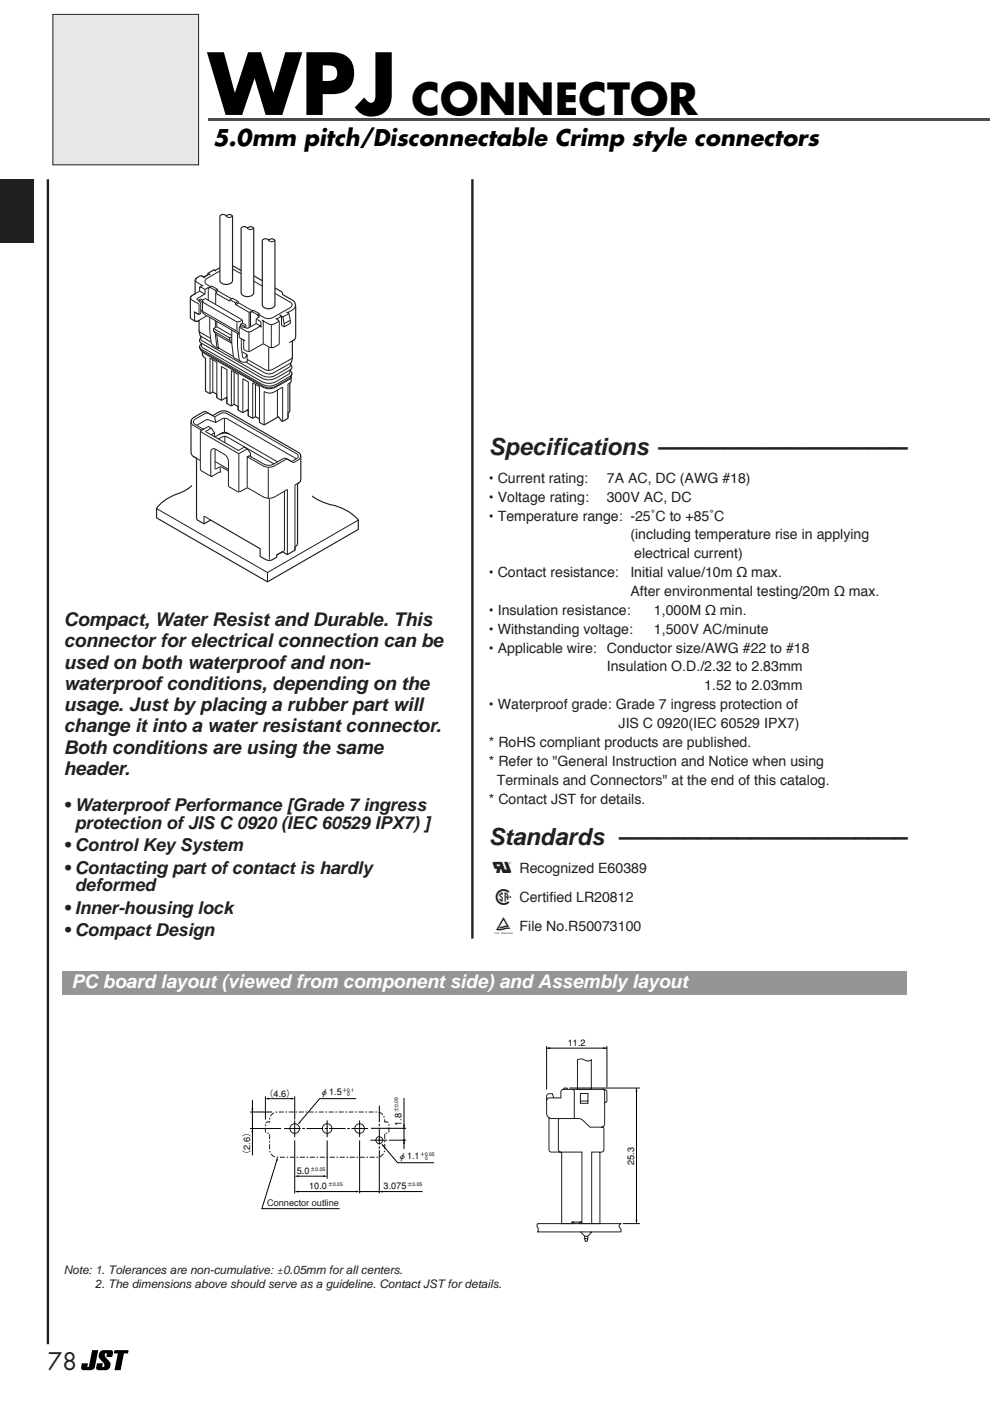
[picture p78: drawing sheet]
<svg xmlns="http://www.w3.org/2000/svg" width="210mm" height="297mm" viewBox="0 0 210 297" stroke-linecap="round" stroke-linejoin="round" font-family="sans-serif">
<defs><g id="words">
<text font-size="17.6" x="44.1" y="24.4">WPJ</text>
<text font-size="9.2" x="87.3" y="24.4">CONNECTOR</text>
<g font-size="7" fill="#231f20">
<text x="103.7" y="191.8">1</text>
<text x="103.7" y="198">2</text>
</g>
<g font-size="5" fill="#231f20">
<text x="103.7" y="96.4">Specifications –––––––––––––––––––</text>
<text x="103.7" y="179.2">Standards ––––––––––––––––––––––</text>
<text x="10.2" y="290.5">78</text>
</g>
<text font-size="4.8" x="45.2" y="30.9">5.0mm pitch/Disconnectable Crimp style connectors</text>
<text font-size="4.7" fill="#231f20" x="104.5" y="185.2">0</text>
<g font-size="4" fill="#231f20">
<text x="13.5" y="132.8">Compact, Water Resist and Durable. This</text>
<text x="13.5" y="137.3">connector for electrical connection can be</text>
<text x="13.5" y="141.8">used on both waterproof and non-</text>
<text x="13.5" y="146.3">waterproof conditions, depending on the</text>
<text x="13.5" y="150.8">usage. Just by placing a rubber part will</text>
<text x="13.5" y="155.3">change it into a water resistant connector.</text>
<text x="13.5" y="159.8">Both conditions are using the same</text>
<text x="13.5" y="164.3">header.</text>
</g>
<text font-size="4" fill="#fff" x="15.2" y="209.5">PC board layout (viewed from component side) and Assembly layout</text>
<g font-size="3.8" fill="#231f20">
<text x="13.5" y="172">• Waterproof Performance [Grade 7 ingress</text>
<text x="15.8" y="175.7">protection of JIS C 0920 (IEC 60529 IPX7) ]</text>
<text x="13.5" y="180.5">• Control Key System</text>
<text x="13.5" y="185.2">• Contacting part of contact is hardly</text>
<text x="15.8" y="189">deformed</text>
<text x="13.5" y="193.7">• Inner-housing lock</text>
<text x="13.5" y="198.5">• Compact Design</text>
</g>
<g font-size="3" fill="#231f20">
<text x="103.7" y="102.4">• Current rating:</text>
<text x="103.7" y="106.4">• Voltage rating:</text>
<text x="128.7" y="106.4">300V AC, DC</text>
<text x="128.7" y="102.4">7A AC, DC (AWG #18)</text>
<text x="103.7" y="110.4">• Temperature range: -25˚C to +85˚C</text>
<text x="133.7" y="114.4">(including temperature rise in applying</text>
<text x="134.5" y="118.4">electrical current)</text>
<text x="103.7" y="122.4">• Contact resistance:</text>
<text x="133.7" y="122.4">Initial value/10m Ω max.</text>
<text x="103.7" y="130.4">• Insulation resistance:</text>
<text x="133.7" y="126.4">After environmental testing/20m Ω max.</text>
<text x="138.7" y="130.4">1,000M Ω min.</text>
<text x="103.7" y="134.4">• Withstanding voltage:</text>
<text x="138.7" y="134.4">1,500V AC/minute</text>
<text x="103.7" y="138.4">• Applicable wire:</text>
<text x="128.7" y="138.4">Conductor size/AWG #22 to #18</text>
<text x="128.7" y="142.4">Insulation O.D./2.32 to 2.83mm</text>
<text x="149.3" y="146.4">1.52 to 2.03mm</text>
<text x="103.7" y="150.4">• Waterproof grade: Grade 7 ingress protection of</text>
<text x="131.2" y="154.4">JIS C 0920(IEC 60529 IPX7)</text>
<text x="103.7" y="158.4">* RoHS compliant products are published.</text>
<text x="103.7" y="162.4">* Refer to &quot;General Instruction and Notice when using</text>
<text x="105.3" y="166.4">Terminals and Connectors&quot; at the end of this catalog.</text>
<text x="103.7" y="170.4">* Contact JST for details.</text>
<text x="110.2" y="185.2">Recognized E60389</text>
<text x="110.2" y="191.3">Certified LR20812</text>
<text x="110.2" y="197.4">File No.R50073100</text>
</g>
<g font-size="2.5" fill="#231f20">
<text x="13.5" y="270.1">Note: 1. Tolerances are non-cumulative: ±0.05mm for all centers.</text>
<text x="20.2" y="273.1">2. The dimensions above should serve as a guideline. Contact JST for details.</text>
</g>
<g font-size="1.9">
<text x="120.4" y="221.8">11.2</text>
<text x="56.1" y="232.5">（4.6）</text>
<text x="67.8" y="232.2">φ1.5</text>
<text x="85.1" y="238.7" transform="rotate(-90 85.1 238.7)">1.8</text>
<text x="53.1" y="245.7" transform="rotate(-90 53.1 245.7)">（2.6）</text>
<text x="84.4" y="245.7">φ1.1</text>
<text x="62.9" y="248.9">5.0</text>
<text x="134.5" y="246.9" transform="rotate(-90 134.5 246.9)">25.3</text>
<text x="65.6" y="252.2">10.0</text>
<text x="81.3" y="252.2">3.075</text>
</g>
<text font-size="1.9" fill="#231f20" x="56.6" y="255.7">Connector outline</text>
<g font-size="1.1">
<text x="72.5" y="231.4">＋0.1</text>
<text x="73.6" y="232.4">0</text>
<text x="84.4" y="235.8" transform="rotate(-90 84.4 235.8)">±0.05</text>
<text x="89.1" y="245">＋0.05</text>
<text x="65.9" y="248.2">±0.05</text>
<text x="69.6" y="251.5">±0.05</text>
<text x="86.4" y="251.5">±0.05</text>
<text x="90.1" y="246">0</text>
</g>
</g></defs>
<path d="M19.5 286.3h1.3l-.7 3.6a.9 .9 0 0 1-.9 .6h-1.5a.49 .49 0 0 1-.5-.6l.2-.8h1.3l-.2 .7h.3zM21.3 286.5l.6-.2h1.6a.49 .49 0 0 1 .5 .6l-.2 .8h-1.3l.2-.7a.48 .48 0 0 0-.5 .4 .48 .48 0 0 0 .3 .5 1.54 1.54 0 0 1 .5 2.4l-.6 .2h-1.5a.49 .49 0 0 1-.5-.6l.2-.8h1.2l-.1 .7a.48 .48 0 0 0 .5-.4 .48 .48 0 0 0-.4-.5 1.54 1.54 0 0 1-.5-2.4zM24.3 286.3h3l-.2 .7h-.8l-.7 3.5h-1.3l.7-3.5h-.9z" fill="#000"/>
<path d="M.2 0h209.7v37h-209.7z" fill="#fff"/>
<path d="M44.1 25.2h165.8v.5h-165.8z" fill="#4d4d4d"/>
<path d="M11.2 3.1h30.9v31.8h-30.9z" fill="#e6e7e8"/>
<g fill="none" stroke="#231f20" stroke-width=".21">
<path d="M11.2 3.1h30.9v31.8h-30.9zM41.8 58.9l-.3 .5v.2l1.6 1.1M42.7 58.5l.8 .4M44.1 58l.4 .2h-.3l-1 .6M45.3 57.2l.5 .3M40.7 62.7l-.3 .4 .1 .3 1.7 1.1v1.9l-.2 .2M41.1 66.1l.9 .5M41.3 66.2v1.7l.4 .2h.2M42.2 70.1l.3 .4 2.1 1.2M42.2 63.7l.7 .5M42.3 61.1l.2-.2 1 .5M42.3 73.5l.4 .5 12.6 7.4a3.2 3.2 0 0 0 3.5 0l2.6-1.6 .5-.6"/>
<path d="M42.3 61.7l1.2 .7M42.6 71.3l2.2 1.3M42.6 65.8l.3 .3M42.6 71.5v.5l.3 .3 13 7.4a3 3 0 0 0 2.5-.1l2.9-1.7 .3-.4v-.3M42.7 72.8l12.6 7.3a3.3 3.3 0 0 0 3.6-.2l2.6-1.5M42.7 72.8l.1 .6 .3 .4 12.3 7a3.2 3.2 0 0 0 3.1 .1l2.7-1.6 .2-.2 .1-.5M43 63.7l.3 .5 6.7 3.9a1.12 1.12 0 0 0 1.3-.2M43 60.6l-.6 .3-.1 .8-1.3 .8M43 63.6l-.6-.2-.1 .2-.1 .3M43 66.3v-.2h.2l7 4.1 .5 .6M43.8 67l-1.7 1M44.2 61v2.7"/>
<path d="M44.5 67.3v3a6.1 6.1 0 0 0 .5 2.8l1 .7h.5l3 1.8M44.5 60.9l1.2 .7 .4-.3M44.7 60.8l-.8-.5a.71 .71 0 0 1-.5-.6 .71 .71 0 0 1 .5-.7l3.6-2 .6-.3 .8 .1 13 7.6-.1 .6-.2 .2-3.8 2.2-.7 .1a2.8 2.8 0 0 1-2.1-.7v-.3l-1.2-.7-.4 .4-.3-.1-.3 .1-2.8-1.6M45.3 69.7l3.4 2M45.3 70.2l3.5 2M45.7 70.6l.3 2.8 .3 .5M45.7 68v1.4M45.7 61.6v.3l.3 .1-.3 .2v2.3M45.7 62.2l3 1.7 .1-.3 .5-.4 1.2 .7 .1 .3 3 1.7M46 69.3l-.7 .4v.5l.7 .8 3.1 1.8M46 68.2v1.1M46 69.3l3.1 1.8"/>
<path d="M46 71l.3 2.5 .3 .4M46.1 61.6l-.3 .2M48.8 63.6l1.1 .6 .6-.3M49.1 63.3l-3-1.7v-.3l-1.2-.7-.5 .5-.2-.1-.6 .3-.1 1-1.8 1.1 .8 1v2l-.4 .2-.8-.4M49.1 71.4l-.4 .2v.6l.4 .5M49.1 69.9v2.8l.4 2.9 .2 .3 1.6 .8h1.2l-.1-1.5-1.1-.6M50.2 68.4v1.7M50.4 70.7v3.3l.3 2.1 .3 .5M50.6 64.2l-.6 .4-.1-.4M51 68.8l.7 .3 .1 .3M51.2 71.8v1.9l.3 2.1 .3 .1h.1l.5-.7M51.4 68.5l-.4 .3-.1 .4"/>
<path d="M51.6 72l.4 .2M52.1 76.8l3.9 2.2a2.09 2.09 0 0 0 2 0l3.6-2M52.1 69.5v-.6l-.7-.4-.1-.7-7.6-4.4-.6 .1-.2 .4v2.2l.3 .5 7.5 4.3M52.8 70.4v4M52.8 66.2v3.2M53.1 66.1v3.2M53.4 66.1l1.2 .6 .4-.2M54.4 67.7l.8 .5 .1 1.2-.1-.3-.9-.5M54.6 66.7l.1 .3 .3 .2-.7 .5v.9l-1.8 1-1.7-.3-.1 2.1 1 .7v1.8l.1 .3 .6 .3h.7l2.8-1.6a2.15 2.15 0 0 0 3.3 .1v-4.8l-.7-.7M55 66.8l-.3 .2M55.2 69.1l-1.9 1.1a1.25 1.25 0 0 1-1.2 0l-1.3-.8M55.5 67.8a2.49 2.49 0 0 0 2.7 .8l.8-.4v-.4"/>
<path d="M55.7 67.9l.1 .4v4.6M57 73.7v4.9M57.5 69v4.6M59.6 67.1l-.9 .6M59.7 69v-1.8l-.3-.4 .6 .4 .2 2.1M60.7 66.1l.6 .4-1.3 .7M61.5 67.9l-1.2 .7M62 75.7l-.4 .4-4 2.3a1.59 1.59 0 0 1-1.5-.1l-3.7-2.1M62.3 72.1l-1 .6M62.6 64.6a1.2 1.2 0 0 1-.7 1.2l-.9 .5 .3 .2 .3 2-1.3 .8-.6-.3M44.8 90.8l-1.2 .7"/>
</g>
<path d="M42.6 71.4l-.2-.4-.2-.8v-2.3l-.4 .3-.5-.1-.8-.5-.1-.3v-4.2l.2-.4 .8-.4v-2.7l.1-.5a1.3 1.3 0 0 1 1.3-.6l.4 .2 .9-.5v-.2l1.3-.8 .2 .1a3.8 3.8 0 0 1 3.7-.9l3 1.7 .7-.1 6.7 3.8 .2 .6 2 1.2a1.49 1.49 0 0 1 .8 1.7v6.2l-.2 .5-.5 .3v3.6l-.2 .8-.3 .4 .4 .8-.4 .7 .4 .6-.2 1.7-.2 .3v5.9l-.4 .5v1.1l-1 .6-.4-.1-.6-.8-3 1.6h-.2l-.9-.5v-.7l-.8-.5-.7 .4-.8-.5-.1-1.4-1 .6h-.3l-.8-.5v-.7l-.9-.5-.6 .3-.9-.4v-1.4l-1.2 .6-.9-.5v-.7l-.9-.5-.6 .3-.9-.4v-7.1a1.11 1.11 0 0 1-.7-1.4l-.3-.2-.3-.8 .4-.6-.4-.7 .3-.8" fill="none" stroke="#231f20" stroke-width=".25"/>
<path d="M55.6 51a.84 .84 0 0 1 1.4 0 .83 .83 0 0 1 1.3 0v13.6a1.51 1.51 0 0 1-2.7 0z" fill="#fff" stroke="#231f20" stroke-width=".25"/>
<path d="M56.9 50.9a.84 .84 0 0 0 1.3 .1" fill="none" stroke="#231f20" stroke-width=".21"/>
<path d="M51.1 48.4a.84 .84 0 0 1 1.4 0 .83 .83 0 0 1 1.3 0v13.7a1.51 1.51 0 0 1-2.7 0z" fill="#fff" stroke="#231f20" stroke-width=".25"/>
<path d="M52.4 48.3a.84 .84 0 0 0 1.3 .1" fill="none" stroke="#231f20" stroke-width=".21"/>
<path d="M46.6 45.8a.84 .84 0 0 1 1.4 0 .83 .83 0 0 1 1.3 0v13.7a1.51 1.51 0 0 1-2.7 0z" fill="#fff" stroke="#231f20" stroke-width=".25"/>
<g fill="none" stroke="#231f20" stroke-width=".21">
<path d="M47.9 45.7a.84 .84 0 0 0 1.3 .1M42.3 73.7l.6 .8 12.7 7.3a2.86 2.86 0 0 0 3.1 0l2.6-1.5 .5-.9M42.9 74.5l.3 .4 12.4 7.1a2.86 2.86 0 0 0 3.1 0l2.8-1.6 .2-.4M44.5 75.9l1.5 .9v7.5M44.5 75.9v7.6M45.1 76.3v6.8M49.6 78.9v6.8M40.6 89a.92 .92 0 0 0 .3 1.1l1.8 1.1M41.1 96.8l1.3 .8M41.8 90.2l2.1-1.3 1.8 .7 1.3-.7a1.16 1.16 0 0 1 1.2-.1l14.6 8.5M42.7 91.3v.3l7.8 4.5h.3l1.6-.9M44.2 87.7l-.7-.1-2.2 1.3a.59 .59 0 0 0 0 1.1l1.8 1"/>
<path d="M44.3 87.7l1.2 .7M44.7 95.9v-.4a.64 .64 0 0 1 1-.2l1.9 1.1 .7 .9 .1 .6v5l.2 .3 1.9 1.1 2-.8 3.2 1.8a2.59 2.59 0 0 0 2.7 0l2.5-1.5M44.7 95.8v4.9l.3 .3M45.5 92.6v-.8l-.7-1-.6-.4-1.6 1-.1 8.1 .2 .3 2.1 1.2 1.6-.9h.5M45.5 88.4a2.41 2.41 0 0 1 2.4-.8l15.1 8.7a.55 .55 0 0 1 0 .9l-1.2 .7-1-.7h-.5l-2.3 1.2a2.15 2.15 0 0 1-2.2-.1l-2.7-1.5v-.7l-.7-.9-.6-.4-1.2 .7-7-4M45.5 91.8l-.7 .4M45.5 88.4l.2 1.2M45.5 92.7l1.5-.9a1.17 1.17 0 0 1 1.2 0l10.6 6.1M45.6 95.2v4.2l1.2-.4 1.6 .8M45.6 97.9l2.8 1.6M46.3 93.1a1.68 1.68 0 0 1 1.9-.4l9.9 5.7M46.6 92l.3-.1a2.45 2.45 0 0 1 1.7 .1"/>
<path d="M46.7 99.1v1M46.9 84.9v-7.2l1.2 .7v7.2M47.6 88.8v2.8M47.7 92.5v1.4M49.1 86.1v-7.6l1.4 .9v7.5M50.6 96.3v7.9M51.5 87.5v-7.2l1.2 .7v7.2M53.3 96.9l-.5-.3-.4 .3v6.5M53.6 88.7v-7.5l1.4 .8v7.5M54.2 81.5v6.8M56.9 99.3v6.3M58.8 82.7v5.8"/>
<path d="M59.9 82.1l-1.8 1a2.05 2.05 0 0 1-2.1-.1v7.1M59.9 82.1v7.2M61.5 81.2l-.4 .2v7.2M63.7 96.4a.89 .89 0 0 1-.4 1.1l-1.1 .6-1.5-.7-2.5 1.4a2.5 2.5 0 0 1-2.6-.1l-3.1-1.8M33.2 107.8l23.5 13.6 19.3-11.1M43.3 109.4l1.4 .9M43.3 109.4v1.7M57.1 105.8v12.8M60.3 104.1v12.6l-1.7 1M60.9 103.8v13.8M63.4 102.4l-.9 .4v13.8M56.7 121.4v2"/>
<path d="M115.9 233.3l.1-.2 .4-.3h2.5v-1.2a.61 .61 0 0 1 .6-.6h8.6a.61 .61 0 0 1 .6 .6v1.8l-.2 .3h-.3M116.4 237l.1 7 .4 .3h6.5v15.1M117.4 232.8l-.3-.9h-.7l-.4 .3-.1 3.9a1.09 1.09 0 0 0 1.1 1.1h1.7M119.5 231l.2-.3h.5l.1 .3M121.3 231l.4 .2 .1 .2v5.8M122.4 224.7a1.55 1.55 0 0 1 1.8 .2h.8l.4-.2v6.3h-3zM123.1 231.8h1.6v2.1h-1.6zM123.1 233.4h1.6M127.7 231h.3l.2 .4v6.9a.7 .7 0 0 1-.7 .7M114 259.4h17.6a.61 .61 0 0 0-.3 .6 .61 .61 0 0 0 .3 .5v.7h-17.6l.1-.8a.73 .73 0 0 1-.1-1zM118.9 244.3l-.4-.3-.1-.2v-6.3l.1-.3h4.5l.6 .4 1.5 1.4h2.6l.3 .1v4.9l-.5 .3h-2v15.1M119.1 244.3v15.1h2.6l-.3-.3"/>
<path d="M123.4 259.1h-2.2v.3M127.2 244.3v15.1h-4.4l.3-.3M123.1 261.2l.9 .9M124 262.1l.1 1.1h.4l.1-1.1M124 262.6h.6M124 262.1h.6M125.5 261.2l-.9 .9"/>
<circle cx="62.5" cy="239.3" r="1.02"/>
<circle cx="69.4" cy="239.3" r="1.02"/>
<circle cx="76.2" cy="239.3" r="1.02"/>
<circle cx="80.4" cy="241.7" r=".73"/>
</g>
<path d="M40.8 88.7l2.2-1.3a.73 .73 0 0 1 .9 .1l1.2 .6a3.1 3.1 0 0 1 3.1-.9l15.1 8.7a.98 .98 0 0 1 .5 1v4.6a1.05 1.05 0 0 1-.7 1.1v12.4a.84 .84 0 0 1-.5 .9v.7l-1.7 1-1-.6-1.2 .7v.5a2.38 2.38 0 0 1-3.5-.2v-1.7l-10.5-6-1.4 .8-1.6-1v-12.9a1.49 1.49 0 0 1-1.2-1.5v-6.2zM40.7 102.9l-1.6 1.2a14 14 0 0 0-5.2 2.9l-.7 .8v2l23.5 13.6 19.3-11.2v-1.9a12 12 0 0 0-7-3.6l-2-.9-.8-.7" fill="none" stroke="#231f20" stroke-width=".25"/>
<path d="M10.2 38v247M100.2 38v161" fill="none" stroke="#231f20" stroke-width=".5"/>
<g fill="none" stroke="#000" stroke-width=".21">
<path d="M53 239.3h6.6M53 235.8h4.7M53.5 233.2v11.8M56.3 232.4v5M56.9 232.9h5M62.5 232.4v5M75.5 232.9h-7.7l-4.5 5.3M78.7 239.2h7.4M85.7 232.8v10.8M115.9 221.8v9.2M115.9 222.2h12.8M120.7 230.7h15"/>
<path d="M128.7 221.8v8.7M134.9 230.7v28.7M58.7 245.9l-3.2 10.4h16.5M62.5 241.8v11.2M63.1 252.6h12.5M63.1 249.4h5.6M69.4 241.8v8.1M76.2 241.8v11.2M76.2 252.6h13.4M80.4 243.8v9.2M81 242.7l3.3 3.8h7.7M82.4 241.7h3.7"/>
<path d="M132.1 259.4h3.6"/>
</g>
<g fill="#000">
<path d="M53.3 235h.4l-.2 .8zM56.2 232.9l.8-.2v.4zM61.7 232.7l.8 .2-.8 .2zM63.5 237.8l.2 .2-.5 .4zM85.5 238.5h.4l-.2 .7zM115.9 222.2l.8-.2v.4zM127.9 222l.8 .2-.8 .2zM134.9 230.7l.2 .8h-.3zM53.5 239.3l.2 .7h-.4zM58.9 245.3v.8l-.4-.1zM62.5 252.6l.8-.2v.4zM62.5 249.4l.8-.2v.4z"/>
<path d="M68.6 249.2l.8 .2-.8 .2zM75.5 252.4l.7 .2-.7 .2zM80.4 252.6l.8-.2v.4zM80.9 242.5l.5 .4-.2 .2zM85.7 241.7l.2 .8h-.4zM134.8 258.6h.3l-.2 .8z"/>
</g>
<path d="M57.6 236.2l.8-.4h.4h21.1a1.72 1.72 0 0 1 1.7 2.1h.7l.2 .4-.1 1.8-.3 .2h-.5v3.4a1.65 1.65 0 0 1-1.7 1.7h-21.1a1.65 1.65 0 0 1-1.6-1.7v-3.4l-.7-.1-.2-.3v-1.8l.4-.2h.5a1.9 1.9 0 0 1 .4-1.7z" fill="none" stroke="#231f20" stroke-width=".21" stroke-dasharray="1.1 .4 .4 .4" stroke-linecap="butt"/>
<path d="M60.2 239.3h18.1M62.5 237.6v3.6M69.4 237.6v3.6M76.2 237.6v3.6M80.4 234.4v9.2M78.6 241.7h3.5" fill="none" stroke="#000" stroke-width=".21" stroke-dasharray="3.5 .4 .5 .4" stroke-linecap="butt"/>
<path d="M103.7 61.6h88.5v137.2h-88.5z" fill="#fff"/>
<path d="M13.2 206h179v5h-179z" fill="#939598"/>
<path d="M0 38h7.2v13.5h-7.2z" fill="#231f20"/>
<use href="#words"/>
</svg>
